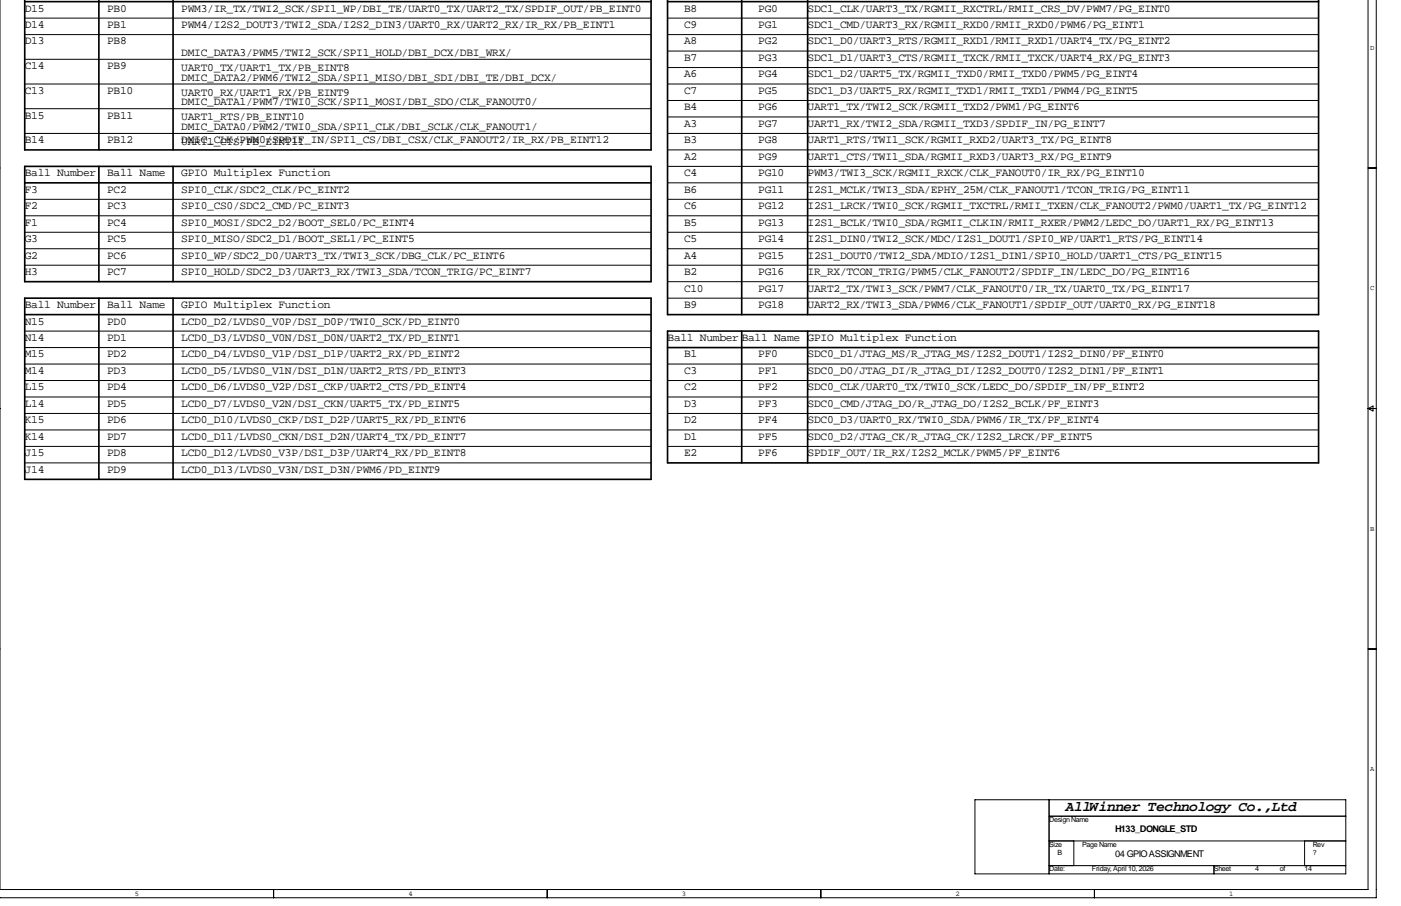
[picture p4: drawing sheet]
<svg xmlns="http://www.w3.org/2000/svg" width="432mm" height="279mm" viewBox="0 0 432 279" stroke-linecap="round" stroke-linejoin="round" font-family="sans-serif">
<defs><g id="words">
<text font-size="4.4" x="328.4" y="250.2">AllWinner Technology Co.,Ltd</text>
<g font-size="3.5">
<text x="7.6" y="3.6">D15</text>
<text x="33" y="3.6">PB0</text>
<text x="55.9" y="3.6">PWM3/IR_TX/TWI2_SCK/SPI1_WP/DBI_TE/UART0_TX/UART2_TX/SPDIF_OUT/PB_EINT0</text>
<text x="210.8" y="3.6">B8</text>
<text x="233.7" y="3.6">PG0</text>
<text x="248.9" y="3.6">SDC1_CLK/UART3_TX/RGMII_RXCTRL/RMII_CRS_DV/PWM7/PG_EINT0</text>
<text x="7.6" y="8.6">D14</text>
<text x="33" y="8.6">PB1</text>
<text x="55.9" y="8.6">PWM4/I2S2_DOUT3/TWI2_SDA/I2S2_DIN3/UART0_RX/UART2_RX/IR_RX/PB_EINT1</text>
<text x="210.8" y="8.6">C9</text>
<text x="233.7" y="8.6">PG1</text>
<text x="248.9" y="8.6">SDC1_CMD/UART3_RX/RGMII_RXD0/RMII_RXD0/PWM6/PG_EINT1</text>
<text x="7.6" y="13.7">D13</text>
<text x="33" y="13.7">PB8</text>
<text x="55.9" y="17.3">DMIC_DATA3/PWM5/TWI2_SCK/SPI1_HOLD/DBI_DCX/DBI_WRX/</text>
<text x="210.8" y="13.7">A8</text>
<text x="233.7" y="13.7">PG2</text>
<text x="248.9" y="13.7">SDC1_D0/UART3_RTS/RGMII_RXD1/RMII_RXD1/UART4_TX/PG_EINT2</text>
<text x="7.6" y="21.3">C14</text>
<text x="33" y="21.3">PB9</text>
<text x="55.9" y="21.8">UART0_TX/UART1_TX/PB_EINT8</text>
<text x="210.8" y="18.8">B7</text>
<text x="210.8" y="23.9">A6</text>
<text x="233.7" y="18.8">PG3</text>
<text x="233.7" y="23.9">PG4</text>
<text x="248.9" y="18.8">SDC1_D1/UART3_CTS/RGMII_TXCK/RMII_TXCK/UART4_RX/PG_EINT3</text>
<text x="248.9" y="23.9">SDC1_D2/UART5_TX/RGMII_TXD0/RMII_TXD0/PWM5/PG_EINT4</text>
<text x="7.6" y="29">C13</text>
<text x="33" y="29">PB10</text>
<text x="55.9" y="24.9">DMIC_DATA2/PWM6/TWI2_SDA/SPI1_MISO/DBI_SDI/DBI_TE/DBI_DCX/</text>
<text x="55.9" y="29.5">UART0_RX/UART1_RX/PB_EINT9</text>
<text x="210.8" y="29">C7</text>
<text x="233.7" y="29">PG5</text>
<text x="248.9" y="29">SDC1_D3/UART5_RX/RGMII_TXD1/RMII_TXD1/PWM4/PG_EINT5</text>
<text x="55.9" y="32.5">DMIC_DATA1/PWM7/TWI0_SCK/SPI1_MOSI/DBI_SDO/CLK_FANOUT0/</text>
<text x="210.8" y="34">B4</text>
<text x="233.7" y="34">PG6</text>
<text x="248.9" y="34">UART1_TX/TWI2_SCK/RGMII_TXD2/PWM1/PG_EINT6</text>
<text x="7.6" y="36.6">B15</text>
<text x="33" y="36.6">PB11</text>
<text x="55.9" y="37.1">UART1_RTS/PB_EINT10</text>
<text x="55.9" y="40.1">DMIC_DATA0/PWM2/TWI0_SDA/SPI1_CLK/DBI_SCLK/CLK_FANOUT1/</text>
<text x="210.8" y="39.1">A3</text>
<text x="233.7" y="39.1">PG7</text>
<text x="248.9" y="39.1">UART1_RX/TWI2_SDA/RGMII_TXD3/SPDIF_IN/PG_EINT7</text>
<text x="7.6" y="44.2">B14</text>
<text x="33" y="44.2">PB12</text>
<text x="55.9" y="44.2">DMIC_CLK/PWM0/SPDIF_IN/SPI1_CS/DBI_CSX/CLK_FANOUT2/IR_RX/PB_EINT12</text>
<text x="55.9" y="44.7">UART1_CTS/PB_EINT11</text>
<text x="210.8" y="44.2">B3</text>
<text x="233.7" y="44.2">PG8</text>
<text x="248.9" y="44.2">UART1_RTS/TWI1_SCK/RGMII_RXD2/UART3_TX/PG_EINT8</text>
<text x="210.8" y="49.3">A2</text>
<text x="233.7" y="49.3">PG9</text>
<text x="248.9" y="49.3">UART1_CTS/TWI1_SDA/RGMII_RXD3/UART3_RX/PG_EINT9</text>
<text x="7.6" y="59.4">F3</text>
<text x="7.6" y="54.4">Ball Number</text>
<text x="33" y="59.4">PC2</text>
<text x="33" y="54.4">Ball Name</text>
<text x="55.9" y="59.4">SPI0_CLK/SDC2_CLK/PC_EINT2</text>
<text x="55.9" y="54.4">GPIO Multiplex Function</text>
<text x="210.8" y="59.4">B6</text>
<text x="210.8" y="54.4">C4</text>
<text x="233.7" y="54.4">PG10</text>
<text x="233.7" y="59.4">PG11</text>
<text x="248.9" y="54.4">PWM3/TWI3_SCK/RGMII_RXCK/CLK_FANOUT0/IR_RX/PG_EINT10</text>
<text x="248.9" y="59.4">I2S1_MCLK/TWI3_SDA/EPHY_25M/CLK_FANOUT1/TCON_TRIG/PG_EINT11</text>
<text x="7.6" y="64.5">F2</text>
<text x="33" y="64.5">PC3</text>
<text x="55.9" y="64.5">SPI0_CS0/SDC2_CMD/PC_EINT3</text>
<text x="210.8" y="64.5">C6</text>
<text x="233.7" y="64.5">PG12</text>
<text x="248.9" y="64.5">I2S1_LRCK/TWI0_SCK/RGMII_TXCTRL/RMII_TXEN/CLK_FANOUT2/PWM0/UART1_TX/PG_EINT12</text>
<text x="7.6" y="69.6">F1</text>
<text x="33" y="69.6">PC4</text>
<text x="55.9" y="69.6">SPI0_MOSI/SDC2_D2/BOOT_SEL0/PC_EINT4</text>
<text x="210.8" y="69.6">B5</text>
<text x="233.7" y="69.6">PG13</text>
<text x="248.9" y="69.6">I2S1_BCLK/TWI0_SDA/RGMII_CLKIN/RMII_RXER/PWM2/LEDC_DO/UART1_RX/PG_EINT13</text>
<text x="7.6" y="74.7">G3</text>
<text x="33" y="74.7">PC5</text>
<text x="55.9" y="74.7">SPI0_MISO/SDC2_D1/BOOT_SEL1/PC_EINT5</text>
<text x="210.8" y="74.7">C5</text>
<text x="233.7" y="74.7">PG14</text>
<text x="248.9" y="74.7">I2S1_DIN0/TWI2_SCK/MDC/I2S1_DOUT1/SPI0_WP/UART1_RTS/PG_EINT14</text>
<text x="7.6" y="79.8">G2</text>
<text x="33" y="79.8">PC6</text>
<text x="55.9" y="79.8">SPI0_WP/SDC2_D0/UART3_TX/TWI3_SCK/DBG_CLK/PC_EINT6</text>
<text x="210.8" y="79.8">A4</text>
<text x="233.7" y="79.8">PG15</text>
<text x="248.9" y="79.8">I2S1_DOUT0/TWI2_SDA/MDIO/I2S1_DIN1/SPI0_HOLD/UART1_CTS/PG_EINT15</text>
<text x="7.6" y="84.8">H3</text>
<text x="33" y="84.8">PC7</text>
<text x="55.9" y="84.8">SPI0_HOLD/SDC2_D3/UART3_RX/TWI3_SDA/TCON_TRIG/PC_EINT7</text>
<text x="210.8" y="89.9">C10</text>
<text x="210.8" y="84.8">B2</text>
<text x="233.7" y="89.9">PG17</text>
<text x="233.7" y="84.8">PG16</text>
<text x="248.9" y="89.9">UART2_TX/TWI3_SCK/PWM7/CLK_FANOUT0/IR_TX/UART0_TX/PG_EINT17</text>
<text x="248.9" y="84.8">IR_RX/TCON_TRIG/PWM5/CLK_FANOUT2/SPDIF_IN/LEDC_DO/PG_EINT16</text>
<text x="7.6" y="95">Ball Number</text>
<text x="33" y="95">Ball Name</text>
<text x="55.9" y="95">GPIO Multiplex Function</text>
<text x="210.8" y="95">B9</text>
<text x="233.7" y="95">PG18</text>
<text x="248.9" y="95">UART2_RX/TWI3_SDA/PWM6/CLK_FANOUT1/SPDIF_OUT/UART0_RX/PG_EINT18</text>
<text x="7.6" y="100.1">N15</text>
<text x="33" y="100.1">PD0</text>
<text x="55.9" y="100.1">LCD0_D2/LVDS0_V0P/DSI_D0P/TWI0_SCK/PD_EINT0</text>
<text x="7.6" y="105.2">N14</text>
<text x="33" y="105.2">PD1</text>
<text x="55.9" y="105.2">LCD0_D3/LVDS0_V0N/DSI_D0N/UART2_TX/PD_EINT1</text>
<text x="205.7" y="105.2">Ball Number</text>
<text x="228.6" y="105.2">Ball Name</text>
<text x="248.9" y="105.2">GPIO Multiplex Function</text>
<text x="7.6" y="110.2">M15</text>
<text x="33" y="110.2">PD2</text>
<text x="55.9" y="110.2">LCD0_D4/LVDS0_V1P/DSI_D1P/UART2_RX/PD_EINT2</text>
<text x="210.8" y="110.2">B1</text>
<text x="233.7" y="110.2">PF0</text>
<text x="248.9" y="110.2">SDC0_D1/JTAG_MS/R_JTAG_MS/I2S2_DOUT1/I2S2_DIN0/PF_EINT0</text>
<text x="7.6" y="115.3">M14</text>
<text x="33" y="115.3">PD3</text>
<text x="55.9" y="115.3">LCD0_D5/LVDS0_V1N/DSI_D1N/UART2_RTS/PD_EINT3</text>
<text x="210.8" y="115.3">C3</text>
<text x="233.7" y="115.3">PF1</text>
<text x="248.9" y="115.3">SDC0_D0/JTAG_DI/R_JTAG_DI/I2S2_DOUT0/I2S2_DIN1/PF_EINT1</text>
<text x="7.6" y="120.4">L15</text>
<text x="7.6" y="125.5">L14</text>
<text x="33" y="120.4">PD4</text>
<text x="33" y="125.5">PD5</text>
<text x="55.9" y="120.4">LCD0_D6/LVDS0_V2P/DSI_CKP/UART2_CTS/PD_EINT4</text>
<text x="55.9" y="125.5">LCD0_D7/LVDS0_V2N/DSI_CKN/UART5_TX/PD_EINT5</text>
<text x="210.8" y="120.4">C2</text>
<text x="210.8" y="125.5">D3</text>
<text x="233.7" y="120.4">PF2</text>
<text x="233.7" y="125.5">PF3</text>
<text x="248.9" y="125.5">SDC0_CMD/JTAG_DO/R_JTAG_DO/I2S2_BCLK/PF_EINT3</text>
<text x="248.9" y="120.4">SDC0_CLK/UART0_TX/TWI0_SCK/LEDC_DO/SPDIF_IN/PF_EINT2</text>
<text x="7.6" y="130.6">K15</text>
<text x="33" y="130.6">PD6</text>
<text x="55.9" y="130.6">LCD0_D10/LVDS0_CKP/DSI_D2P/UART5_RX/PD_EINT6</text>
<text x="210.8" y="130.6">D2</text>
<text x="233.7" y="130.6">PF4</text>
<text x="248.9" y="130.6">SDC0_D3/UART0_RX/TWI0_SDA/PWM6/IR_TX/PF_EINT4</text>
<text x="7.6" y="135.6">K14</text>
<text x="33" y="135.6">PD7</text>
<text x="55.9" y="135.6">LCD0_D11/LVDS0_CKN/DSI_D2N/UART4_TX/PD_EINT7</text>
<text x="210.8" y="135.6">D1</text>
<text x="233.7" y="135.6">PF5</text>
<text x="248.9" y="135.6">SDC0_D2/JTAG_CK/R_JTAG_CK/I2S2_LRCK/PF_EINT5</text>
<text x="7.6" y="140.7">J15</text>
<text x="33" y="140.7">PD8</text>
<text x="55.9" y="140.7">LCD0_D12/LVDS0_V3P/DSI_D3P/UART4_RX/PD_EINT8</text>
<text x="210.8" y="140.7">E2</text>
<text x="233.7" y="140.7">PF6</text>
<text x="248.9" y="140.7">SPDIF_OUT/IR_RX/I2S2_MCLK/PWM5/PF_EINT6</text>
<text x="7.6" y="145.8">J14</text>
<text x="33" y="145.8">PD9</text>
<text x="55.9" y="145.8">LCD0_D13/LVDS0_V3N/DSI_D3N/PWM6/PD_EINT9</text>
</g>
<g font-size="2.8">
<text x="343.7" y="256.5">H133_DONGLE_STD</text>
<text x="343.7" y="264.2">04 GPIO ASSIGNMENT</text>
</g>
<g font-size="2.2">
<text x="422.3" y="15.4">D</text>
<text x="422.3" y="89.5">C</text>
<text x="422.3" y="163.7">B</text>
<text x="422.3" y="237.9">A</text>
<text x="323.3" y="253.5">Design Name</text>
<text x="323.3" y="261.1">Size</text>
<text x="325.9" y="263.7">B</text>
<text x="333.5" y="261.1">Page Name</text>
<text x="404.6" y="263.7">?</text>
<text x="404.6" y="261.1">Rev</text>
<text x="323.3" y="268.7">Date:</text>
<text x="336.5" y="268.7">Friday, April 10, 2026</text>
<text x="374.1" y="268.7">Sheet</text>
<text x="386.8" y="268.7">4</text>
<text x="394.5" y="268.7">of</text>
<text x="402.1" y="268.7">14</text>
<text x="41.5" y="276.2">5</text>
<text x="125.9" y="276.2">4</text>
<text x="210.2" y="276.2">3</text>
<text x="294.5" y="276.2">2</text>
<text x="378.8" y="276.2">1</text>
</g>
</g></defs>
<g fill="none" stroke="#000" stroke-width=".31">
<path d="M0 -.1v274.4h421.6v-274.4M424.2 -.1v277h-424.3M7.6 10.7h193.1M7.6 5.6h193.1M7.6 18.3h193.1M205.7 10.7h200.7M205.7 5.6h200.7M205.7 15.7h200.7M7.6 25.9h193.1M7.6 33.5h193.1M205.7 20.8h200.7M205.7 25.9h200.7"/>
<path d="M205.7 31h200.7M205.7 36.1h200.7M-.1 51.8h.1M7.6 41.1h193.1M205.7 41.1h200.7M205.7 51.3h200.7M205.7 46.2h200.7M205.7 56.4h200.7M421.6 51.8h2.6M7.6 71.6h193.1M7.6 61.5h193.1M7.6 66.5h193.1"/>
<path d="M7.6 76.7h193.1M205.7 71.6h200.7M205.7 61.5h200.7M205.7 66.5h200.7M205.7 76.7h200.7M7.6 81.8h193.1M205.7 81.8h200.7M205.7 91.9h200.7M205.7 86.9h200.7M7.6 112.3h193.1M7.6 117.3h193.1M7.6 102.1h193.1"/>
<path d="M7.6 107.2h193.1M205.7 112.3h200.7M205.7 117.3h200.7M-.1 126h.1M7.6 137.7h193.1M7.6 132.6h193.1M7.6 122.4h193.1M7.6 127.5h193.1M205.7 137.7h200.7M205.7 132.6h200.7M205.7 122.4h200.7M205.7 127.5h200.7"/>
<path d="M421.6 126h2.6M421.6 126l1.6-.8v1.5zM7.6 142.7h193.1M-.1 200.2h.1M421.6 200.2h2.6M300.5 246.6h114.3v22.9h-114.3zM323.3 246.6v22.9M323.3 251.7h91.5M323.3 259.3h91.5M331 259.3v7.7M402.1 259.3v7.7M84.3 274.3v2.6"/>
<path d="M168.7 274.3v2.6M253 274.3v2.6M323.3 267h91.5M337.3 274.3v2.6M374.1 267v2.5"/>
</g>
<g fill="none" stroke="#000" stroke-width=".51">
<path d="M7.6 0v46.2h193.1v-46.2M30.5 0v46.2M53.3 0v46.2M205.7 0v97h200.7v-97M228.6 0v97M248.9 0v97M7.6 .5h193.1M205.7 .5h200.7M7.6 51.3h193.1v35.6h-193.1zM7.6 56.4h193.1M30.5 51.3v35.6M53.3 51.3v35.6"/>
<path d="M7.6 91.9h193.1v55.9h-193.1zM7.6 97h193.1M30.5 91.9v55.9M53.3 91.9v55.9M205.7 102.1h200.7v40.6h-200.7zM205.7 107.2h200.7M228.6 102.1v40.6M248.9 102.1v40.6"/>
</g>
<use href="#words"/>
</svg>
